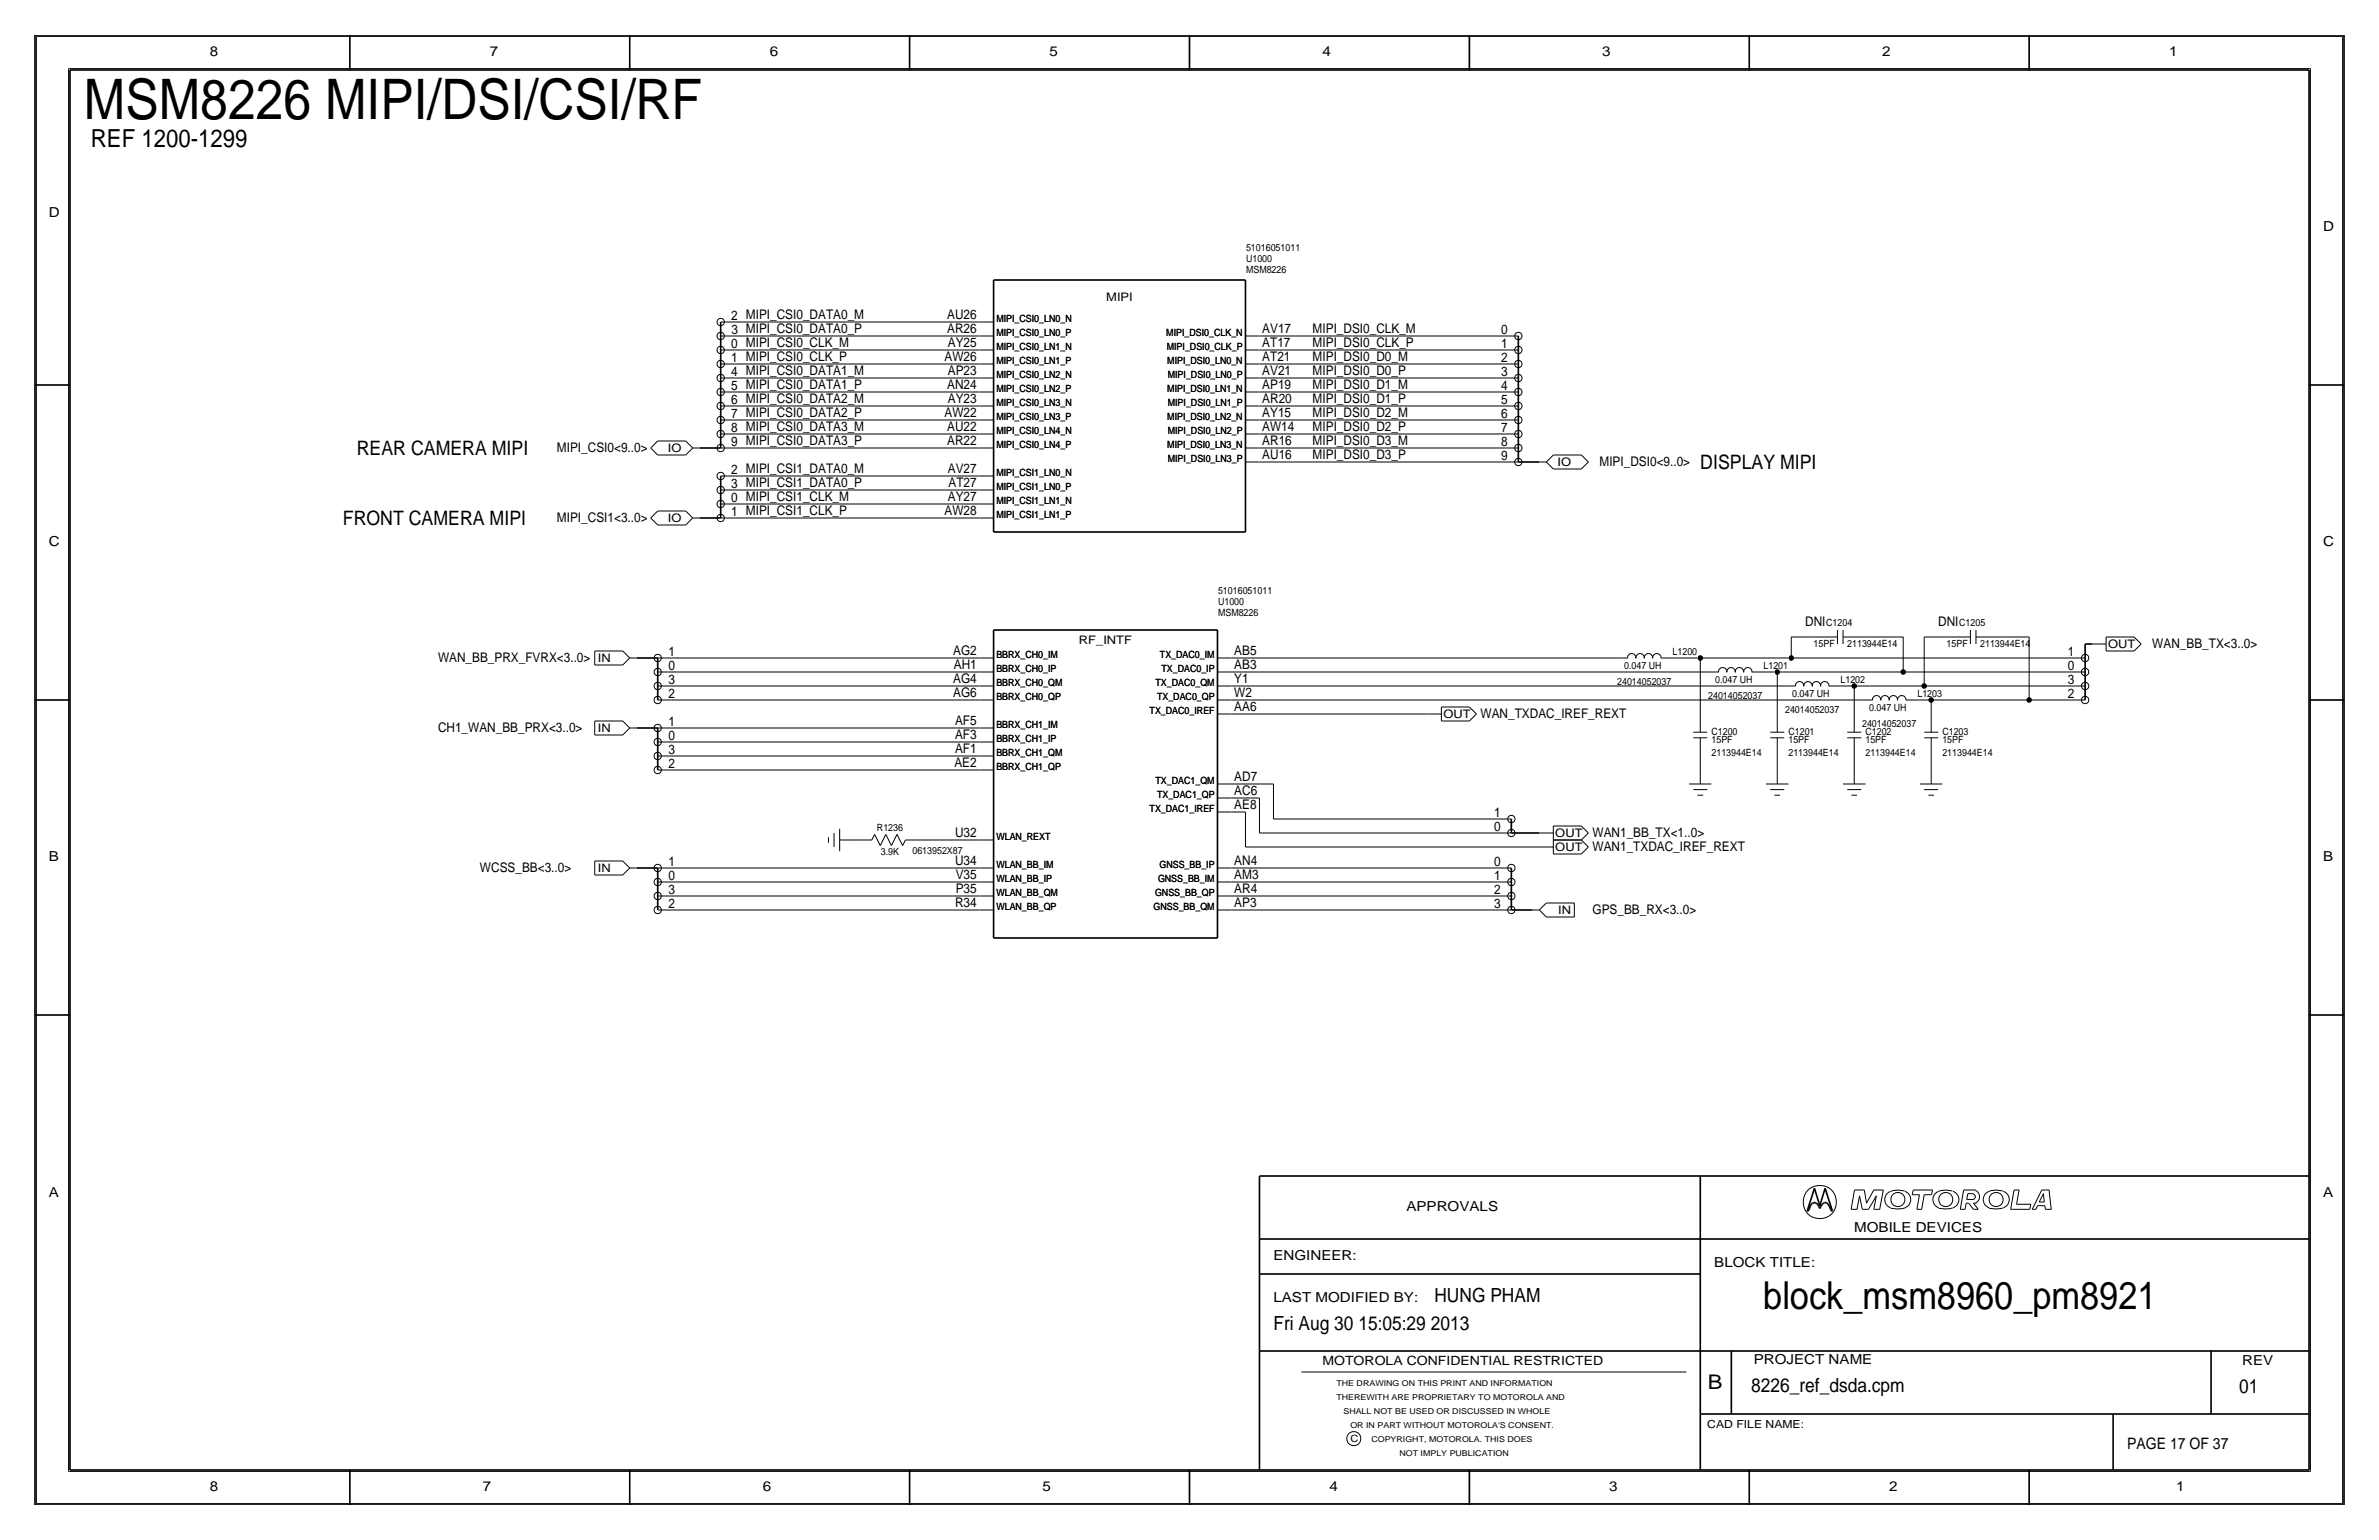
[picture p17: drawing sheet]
<svg xmlns="http://www.w3.org/2000/svg" width="432mm" height="279mm" viewBox="0 0 432 279" stroke-linecap="round" stroke-linejoin="round" font-family="sans-serif">
<defs><g id="words">
<text font-size="10.1" x="15.2" y="21.6">MSM8226 MIPI/DSI/CSI/RF</text>
<text font-size="7" x="320" y="237.5">block_msm8960_pm8921</text>
<text font-size="4.5" x="16.5" y="26.7">REF 1200-1299</text>
<text font-size="3.7" x="310" y="252.1">B</text>
<g font-size="3.6">
<text x="64.8" y="82.5">REAR CAMERA MIPI</text>
<text x="308.6" y="85.1">DISPLAY MIPI</text>
<text x="62.2" y="95.2">FRONT CAMERA MIPI</text>
</g>
<g font-size="3.5">
<text x="260.3" y="236.2">HUNG PHAM</text>
<text x="231.1" y="241.3">Fri Aug 30 15:05:29 2013</text>
<text x="317.9" y="252.6">8226_ref_dsda.cpm</text>
<text x="406.4" y="252.7">01</text>
</g>
<text font-size="2.9" x="386.1" y="262.9">PAGE 17 OF 37</text>
<g font-size="2.5">
<text x="38.1" y="10.2">8</text>
<text x="88.9" y="10.2">7</text>
<text x="139.7" y="10.2">6</text>
<text x="190.5" y="10.2">5</text>
<text x="240" y="10.2">4</text>
<text x="290.8" y="10.2">3</text>
<text x="341.6" y="10.2">2</text>
<text x="393.7" y="10.2">1</text>
<text x="8.9" y="39.4">D</text>
<text x="421.6" y="41.9">D</text>
<text x="8.9" y="99.1">C</text>
<text x="421.6" y="99.1">C</text>
<text x="8.9" y="156.2">B</text>
<text x="421.6" y="156.2">B</text>
<text x="8.9" y="217.2">A</text>
<text x="255.3" y="219.7">APPROVALS</text>
<text x="421.6" y="217.2">A</text>
<text x="336.5" y="223.5">MOBILE DEVICES</text>
<text x="231.1" y="228.6">ENGINEER:</text>
<text x="311.1" y="229.9">BLOCK TITLE:</text>
<text x="231.1" y="236.2">LAST MODIFIED BY:</text>
<text x="318.3" y="247.5">PROJECT NAME</text>
<text x="407" y="247.6">REV</text>
<text x="38.1" y="270.5">8</text>
<text x="87.6" y="270.5">7</text>
<text x="138.4" y="270.5">6</text>
<text x="189.2" y="270.5">5</text>
<text x="241.3" y="270.5">4</text>
<text x="292.1" y="270.5">3</text>
<text x="342.9" y="270.5">2</text>
<text x="395" y="270.5">1</text>
</g>
<g font-size="2.4">
<text x="132.7" y="58">2 MIPI_CSI0_DATA0_M</text>
<text x="171.9" y="57.9">AU26</text>
<text x="132.7" y="63.1">0 MIPI_CSI0_CLK_M</text>
<text x="132.7" y="65.6">1 MIPI_CSI0_CLK_P</text>
<text x="132.7" y="60.6">3 MIPI_CSI0_DATA0_P</text>
<text x="171.4" y="65.5">AW26</text>
<text x="171.9" y="60.4">AR26</text>
<text x="172" y="63">AY25</text>
<text x="229.1" y="65.5">AT21</text>
<text x="229.1" y="63">AT17</text>
<text x="229.1" y="60.4">AV17</text>
<text x="238.3" y="63">MIPI_DSI0_CLK_P</text>
<text x="238.3" y="60.5">MIPI_DSI0_CLK_M</text>
<text x="238.3" y="65.5">MIPI_DSI0_D0_M</text>
<text x="272.5" y="63.1">1</text>
<text x="272.5" y="60.6">0</text>
<text x="272.5" y="65.6">2</text>
<text x="132.7" y="68.2">4 MIPI_CSI0_DATA1_M</text>
<text x="132.7" y="70.7">5 MIPI_CSI0_DATA1_P</text>
<text x="171.9" y="70.6">AN24</text>
<text x="172" y="68.1">AP23</text>
<text x="229.1" y="70.6">AP19</text>
<text x="229.1" y="68.1">AV21</text>
<text x="238.3" y="68.1">MIPI_DSI0_D0_P</text>
<text x="238.3" y="70.6">MIPI_DSI0_D1_M</text>
<text x="272.5" y="68.2">3</text>
<text x="272.5" y="70.7">4</text>
<text x="132.7" y="73.3">6 MIPI_CSI0_DATA2_M</text>
<text x="132.7" y="75.8">7 MIPI_CSI0_DATA2_P</text>
<text x="171.4" y="75.7">AW22</text>
<text x="172" y="73.1">AY23</text>
<text x="229.1" y="75.7">AY15</text>
<text x="229.1" y="73.1">AR20</text>
<text x="238.3" y="75.7">MIPI_DSI0_D2_M</text>
<text x="238.3" y="73.2">MIPI_DSI0_D1_P</text>
<text x="272.5" y="73.2">5</text>
<text x="272.5" y="75.8">6</text>
<text x="101.1" y="82">MIPI_CSI0&lt;9..0&gt;</text>
<text x="132.7" y="80.9">9 MIPI_CSI0_DATA3_P</text>
<text x="132.7" y="78.3">8 MIPI_CSI0_DATA3_M</text>
<text x="171.9" y="80.8">AR22</text>
<text x="171.9" y="78.2">AU22</text>
<text x="229.1" y="83.3">AU16</text>
<text x="229.1" y="80.8">AR16</text>
<text x="229.1" y="78.2">AW14</text>
<text x="238.3" y="78.2">MIPI_DSI0_D2_P</text>
<text x="238.3" y="83.3">MIPI_DSI0_D3_P</text>
<text x="238.3" y="80.8">MIPI_DSI0_D3_M</text>
<text x="272.5" y="78.3">7</text>
<text x="272.5" y="80.9">8</text>
<text x="272.5" y="83.4">9</text>
<text x="132.7" y="86">2 MIPI_CSI1_DATA0_M</text>
<text x="132.7" y="88.5">3 MIPI_CSI1_DATA0_P</text>
<text x="172" y="85.8">AV27</text>
<text x="172.2" y="88.4">AT27</text>
<text x="290.3" y="84.6">MIPI_DSI0&lt;9..0&gt;</text>
<text x="101.1" y="94.7">MIPI_CSI1&lt;3..0&gt;</text>
<text x="132.7" y="93.6">1 MIPI_CSI1_CLK_P</text>
<text x="132.7" y="91">0 MIPI_CSI1_CLK_M</text>
<text x="171.4" y="93.5">AW28</text>
<text x="172" y="90.9">AY27</text>
<text x="327.7" y="113.5">DNI</text>
<text x="351.8" y="113.5">DNI</text>
<text x="121.3" y="119">1</text>
<text x="173" y="118.9">AG2</text>
<text x="224" y="118.9">AB5</text>
<text x="375.3" y="119">1</text>
<text x="390.7" y="117.6">WAN_BB_TX&lt;3..0&gt;</text>
<text x="79.5" y="120.1">WAN_BB_PRX_FVRX&lt;3..0&gt;</text>
<text x="121.3" y="124">3</text>
<text x="121.3" y="121.5">0</text>
<text x="173" y="123.9">AG4</text>
<text x="173.1" y="121.4">AH1</text>
<text x="224" y="123.9">Y1</text>
<text x="224" y="121.4">AB3</text>
<text x="375.3" y="124.1">3</text>
<text x="375.3" y="121.5">0</text>
<text x="121.3" y="126.6">2</text>
<text x="121.3" y="131.7">1</text>
<text x="173" y="126.5">AG6</text>
<text x="173.4" y="131.6">AF5</text>
<text x="224" y="126.5">W2</text>
<text x="224" y="129">AA6</text>
<text x="268.7" y="130.3">WAN_TXDAC_IREF_REXT</text>
<text x="375.3" y="126.6">2</text>
<text x="79.5" y="132.8">CH1_WAN_BB_PRX&lt;3..0&gt;</text>
<text x="121.3" y="134.2">0</text>
<text x="121.3" y="136.7">3</text>
<text x="173.4" y="136.6">AF1</text>
<text x="173.4" y="134.1">AF3</text>
<text x="121.3" y="139.3">2</text>
<text x="173.2" y="139.2">AE2</text>
<text x="224" y="141.7">AD7</text>
<text x="224" y="144.3">AC6</text>
<text x="224" y="146.8">AE8</text>
<text x="271.2" y="148.2">1</text>
<text x="173.4" y="151.9">U32</text>
<text x="271.2" y="150.7">0</text>
<text x="289.1" y="151.9">WAN1_BB_TX&lt;1..0&gt;</text>
<text x="289.1" y="154.4">WAN1_TXDAC_IREF_REXT</text>
<text x="87.1" y="158.2">WCSS_BB&lt;3..0&gt;</text>
<text x="121.3" y="159.6">0</text>
<text x="121.3" y="157.1">1</text>
<text x="173.4" y="157">U34</text>
<text x="173.5" y="159.5">V35</text>
<text x="224" y="157">AN4</text>
<text x="224" y="159.5">AM3</text>
<text x="271.2" y="159.6">1</text>
<text x="271.2" y="157.1">0</text>
<text x="121.3" y="162.1">3</text>
<text x="121.3" y="164.7">2</text>
<text x="173.4" y="164.6">R34</text>
<text x="173.5" y="162.1">P35</text>
<text x="224" y="162">AR4</text>
<text x="224" y="164.6">AP3</text>
<text x="271.2" y="162.2">2</text>
<text x="271.2" y="164.7">3</text>
<text x="289.1" y="165.9">GPS_BB_RX&lt;3..0&gt;</text>
</g>
<text font-size="2.3" x="240" y="247.6">MOTOROLA CONFIDENTIAL RESTRICTED</text>
<g font-size="2.1">
<text x="200.8" y="54.6">MIPI</text>
<text x="121.2" y="82">IO</text>
<text x="282.7" y="84.5">IO</text>
<text x="121.2" y="94.7">IO</text>
<text x="195.8" y="116.8">RF_INTF</text>
<text x="382.6" y="117.7">OUT</text>
<text x="108.5" y="120.1">IN</text>
<text x="262" y="130.4">OUT</text>
<text x="108.5" y="132.8">IN</text>
<text x="282.3" y="154.5">OUT</text>
<text x="282.3" y="151.9">OUT</text>
<text x="108.5" y="158.2">IN</text>
<text x="282.8" y="165.8">IN</text>
</g>
<text font-size="2" x="309.9" y="259.1">CAD FILE NAME:</text>
<g font-size="1.8">
<text x="226.2" y="47.5">U1000</text>
<text x="226.2" y="45.5">51016051011</text>
<text x="226.2" y="49.5">MSM8226</text>
<text x="180.8" y="58.4">MIPI_CSI0_LN0_N</text>
<text x="180.8" y="61">MIPI_CSI0_LN0_P</text>
<text x="180.8" y="63.5">MIPI_CSI0_LN1_N</text>
<text x="211.7" y="61">MIPI_DSI0_CLK_N</text>
<text x="211.8" y="63.5">MIPI_DSI0_CLK_P</text>
<text x="180.8" y="66">MIPI_CSI0_LN1_P</text>
<text x="180.8" y="68.6">MIPI_CSI0_LN2_N</text>
<text x="180.8" y="71.1">MIPI_CSI0_LN2_P</text>
<text x="211.9" y="66">MIPI_DSI0_LN0_N</text>
<text x="211.9" y="71.1">MIPI_DSI0_LN1_N</text>
<text x="212" y="68.6">MIPI_DSI0_LN0_P</text>
<text x="180.8" y="76.2">MIPI_CSI0_LN3_P</text>
<text x="180.8" y="73.7">MIPI_CSI0_LN3_N</text>
<text x="211.9" y="76.2">MIPI_DSI0_LN2_N</text>
<text x="212" y="73.7">MIPI_DSI0_LN1_P</text>
<text x="180.8" y="78.7">MIPI_CSI0_LN4_N</text>
<text x="180.8" y="81.3">MIPI_CSI0_LN4_P</text>
<text x="211.9" y="81.3">MIPI_DSI0_LN3_N</text>
<text x="212" y="83.8">MIPI_DSI0_LN3_P</text>
<text x="212" y="78.7">MIPI_DSI0_LN2_P</text>
<text x="180.8" y="88.9">MIPI_CSI1_LN0_P</text>
<text x="180.8" y="86.4">MIPI_CSI1_LN0_N</text>
<text x="180.8" y="94">MIPI_CSI1_LN1_P</text>
<text x="180.8" y="91.4">MIPI_CSI1_LN1_N</text>
<text x="221.1" y="107.7">51016051011</text>
<text x="221.1" y="111.8">MSM8226</text>
<text x="221.1" y="109.7">U1000</text>
<text x="331.5" y="113.5">C1204</text>
<text x="355.6" y="113.5">C1205</text>
<text x="180.8" y="119.4">BBRX_CH0_IM</text>
<text x="210.5" y="119.4">TX_DAC0_IM</text>
<text x="303.6" y="118.9">L1200</text>
<text x="329.2" y="117.3">15PF</text>
<text x="335.3" y="117.3">2113944E14</text>
<text x="353.3" y="117.3">15PF</text>
<text x="359.4" y="117.3">2113944E14</text>
<text x="180.8" y="124.5">BBRX_CH0_QM</text>
<text x="180.8" y="121.9">BBRX_CH0_IP</text>
<text x="209.7" y="124.5">TX_DAC0_QM</text>
<text x="210.8" y="121.9">TX_DAC0_IP</text>
<text x="293.5" y="124.2">24014052037</text>
<text x="294.8" y="121.4">0.047 UH</text>
<text x="311.3" y="124">0.047 UH</text>
<text x="320.1" y="121.5">L1201</text>
<text x="334.1" y="124">L1202</text>
<text x="180.8" y="127">BBRX_CH0_QP</text>
<text x="208.7" y="129.5">TX_DAC0_IREF</text>
<text x="210" y="127">TX_DAC0_QP</text>
<text x="310" y="126.7">24014052037</text>
<text x="324" y="129.3">24014052037</text>
<text x="325.3" y="126.5">0.047 UH</text>
<text x="338" y="131.8">24014052037</text>
<text x="339.2" y="129">0.047 UH</text>
<text x="348" y="126.5">L1203</text>
<text x="180.8" y="137.2">BBRX_CH1_QM</text>
<text x="180.8" y="134.6">BBRX_CH1_IP</text>
<text x="180.8" y="132.1">BBRX_CH1_IM</text>
<text x="310.6" y="133.4">C1200</text>
<text x="310.6" y="137.2">2113944E14</text>
<text x="310.6" y="134.9">15PF</text>
<text x="324.6" y="133.4">C1201</text>
<text x="324.6" y="137.2">2113944E14</text>
<text x="324.6" y="134.9">15PF</text>
<text x="338.6" y="133.3">C1202</text>
<text x="338.6" y="137.2">2113944E14</text>
<text x="338.6" y="134.9">15PF</text>
<text x="352.6" y="133.4">C1203</text>
<text x="352.6" y="137.2">2113944E14</text>
<text x="352.6" y="134.9">15PF</text>
<text x="180.8" y="139.7">BBRX_CH1_QP</text>
<text x="209.7" y="142.2">TX_DAC1_QM</text>
<text x="208.7" y="147.3">TX_DAC1_IREF</text>
<text x="210" y="144.8">TX_DAC1_QP</text>
<text x="159.2" y="150.8">R1236</text>
<text x="159.9" y="155">3.9K</text>
<text x="165.6" y="154.9">0613952X87</text>
<text x="180.8" y="152.4">WLAN_REXT</text>
<text x="180.8" y="160">WLAN_BB_IP</text>
<text x="180.8" y="157.5">WLAN_BB_IM</text>
<text x="210.2" y="160">GNSS_BB_IM</text>
<text x="210.5" y="157.5">GNSS_BB_IP</text>
<text x="180.8" y="165.1">WLAN_BB_QP</text>
<text x="180.8" y="162.6">WLAN_BB_QM</text>
<text x="209.4" y="165.1">GNSS_BB_QM</text>
<text x="209.6" y="162.6">GNSS_BB_QP</text>
<text x="245.1" y="261.6">C</text>
</g>
<g font-size="1.5">
<text x="242.6" y="251.5">THE DRAWING ON THIS PRINT AND INFORMATION</text>
<text x="242.6" y="254">THEREWITH ARE PROPRIETARY TO MOTOROLA AND</text>
<text x="243.8" y="256.5">SHALL NOT BE USED OR DISCUSSED IN WHOLE</text>
<text x="245.1" y="259.1">OR IN PART WITHOUT MOTOROLA'S CONSENT.</text>
<text x="248.9" y="261.6">COPYRIGHT, MOTOROLA. THIS DOES</text>
<text x="254" y="264.2">NOT IMPLY PUBLICATION</text>
</g>
</g></defs>
<g fill="none" stroke="#000" stroke-width=".3">
<path d="M6.3 6.3v266.7zM6.4 6.3h419zM12.7 12.7h406.4zM12.7 12.7v254zM63.5 6.3v6.4zM114.3 6.3v6.4zM165.1 6.3v6.4zM215.9 6.3v6.4zM266.7 6.3v6.4zM317.5 6.3v6.4zM368.3 6.3v6.4zM419.1 12.7v254z"/>
<path d="M425.4 6.3v266.7zM130.8 58.4v2.6zM180.3 50.8h45.8zM180.3 50.8v45.7zM226.1 50.8v45.7zM6.3 69.8h6.4zM130.8 61v2.5zM130.8 63.5v2.5zM130.8 66v2.6zM130.8 68.6v2.5zM130.8 71.1v2.6zM130.8 73.7v2.5z"/>
<path d="M130.8 76.2v2.5zM130.8 78.7v2.6zM275.6 61v2.5zM275.6 63.5v2.5zM275.6 66v2.6zM275.6 68.6v2.5zM275.6 71.1v2.6zM275.6 73.7v2.5zM275.6 76.2v2.5zM275.6 78.7v2.6zM419.1 69.8h6.3zM127 81.3h3.8z"/>
<path d="M127 94h3.8zM130.8 86.4v2.5zM130.8 88.9v2.5zM130.8 91.4v2.6zM180.3 96.5h45.8zM275.6 81.3v2.5zM275.6 83.8h3.8zM115.6 119.4h3.8zM119.4 119.4v2.5zM180.3 114.3h40.7zM180.3 114.3v55.9zM221 114.3v55.9z"/>
<path d="M378.5 119.4v2.5zM378.5 116.8v2.6zM378.5 116.8h1.2zM6.3 127h6.4zM115.6 132.1h3.8zM119.4 132.1v2.5zM119.4 134.6v2.6zM119.4 137.2v2.5zM119.4 121.9v2.6zM119.4 124.5v2.5zM378.5 121.9v2.6zM378.5 124.5v2.5z"/>
<path d="M419.1 127h6.3zM115.6 157.5h3.8zM119.4 157.5v2.5zM274.3 157.5v2.5zM274.3 151.1h5.1zM274.3 148.6v2.5zM119.4 160v2.6zM119.4 162.6v2.5zM180.3 170.2h40.7zM274.3 162.6v2.5zM274.3 160v2.6zM274.3 165.1h3.8z"/>
<path d="M6.3 184.1h6.4zM419.1 184.1h6.3zM228.6 213.4v53.3zM228.6 213.4h190.5zM308.6 213.4v53.3zM328 219.7h.2zM328.4 219.4l-.2 .3zM328.6 218.8l-.2 .6zM328.8 218.5l-.2 .3zM329 218.3l.2-.1zM329 218.3l-.2 .2zM329.2 218.2h.2z"/>
<path d="M329.3 215.6l-1.3 4.1zM329.3 215.6l1 3.1zM329.4 218.2l.2 .1zM329.6 218.3l.3 .2zM329.9 218.5l.2 .3zM330.1 218.8l.2 .5zM330.5 218.8l-.2 .5zM330.8 218.5l-.3 .3zM331 218.3l-.2 .2zM331 218.3l.2-.1zM331.2 218.2h.2zM331.3 215.6l1.3 4.1z"/>
<path d="M331.3 215.6l-1 3.1zM331.4 218.2l.2 .1zM331.6 218.3l.2 .2zM331.8 218.5l.2 .3zM332 218.8l.3 .6zM332.3 219.4l.1 .3zM332.4 219.7h.2zM228.6 231.1h80zM228.6 224.8h190.5zM228.6 245.1h190.5zM308.6 256.5h110.5zM314.2 245.1v11.4z"/>
<path d="M383.5 256.5v10.2zM401.3 245.1v11.4zM6.4 273h419zM12.7 266.7h406.4zM63.5 266.7v6.3zM114.3 266.7v6.3zM165.1 266.7v6.3zM215.9 266.7v6.3zM266.7 266.7v6.3zM317.5 266.7v6.3zM368.3 266.7v6.3z"/>
</g>
<g fill="none" stroke="#000" stroke-width=".18">
<path d="M6.6 6.6h418.6zM6.6 6.6v266.2zM12.4 12.4v254.6zM12.4 12.4h407zM419.4 12.4v254.6zM425.2 6.6v266.2zM130.8 58.4h2.5zM133.3 58.4h44.5zM177.8 58.4h2.5zM130.8 61h2.5zM130.8 63.5h2.5zM130.8 66h2.5z"/>
<path d="M130.8 68.6h2.5zM130.8 71.1h2.5zM130.8 73.7h2.5zM130.8 76.2h2.5zM130.8 78.7h2.5zM133.3 63.5h44.5zM133.3 66h44.5zM133.3 71.1h44.5zM133.3 78.7h44.5zM133.3 73.7h44.5zM133.3 76.2h44.5zM133.3 68.6h44.5z"/>
<path d="M133.3 61h44.5zM177.8 61h2.5zM177.8 63.5h2.5zM177.8 66h2.5zM177.8 68.6h2.5zM177.8 71.1h2.5zM177.8 76.2h2.5zM177.8 73.7h2.5zM177.8 78.7h2.5zM226.1 66h2.5zM226.1 68.6h2.5zM226.1 78.7h2.5z"/>
<path d="M226.1 73.7h2.5zM226.1 76.2h2.5zM226.1 71.1h2.5zM226.1 61h2.5zM226.1 63.5h2.5zM228.6 76.2h44.4zM228.6 78.7h44.4zM228.6 73.7h44.4zM228.6 63.5h44.4zM228.6 61h44.4zM228.6 71.1h44.4zM228.6 68.6h44.4z"/>
<path d="M228.6 66h44.4zM273.1 63.5h2.5zM273.1 61h2.5zM273.1 71.1h2.5zM273.1 68.6h2.5zM273.1 66h2.5zM273.1 73.7h2.5zM273.1 76.2h2.5zM273.1 78.7h2.5zM118.1 94l1.3 1.3zM118.1 81.3l1.3 1.3zM119.4 95.2h5.1z"/>
<path d="M119.4 92.7h5.1zM119.4 82.5h5.1zM119.4 80h5.1zM119.4 92.7l-1.3 1.3zM119.4 80l-1.3 1.3zM124.5 92.7l1.2 1.3zM124.5 80l1.2 1.3zM125.7 94h1.3zM125.7 94l-1.2 1.3zM125.7 81.3h1.3zM125.7 81.3l-1.2 1.3zM130.8 81.3h2.5z"/>
<path d="M130.8 86.4h2.5zM130.8 88.9h2.5zM130.8 94h2.5zM130.8 91.4h2.5zM133.3 81.3h44.5zM133.3 94h44.5zM133.3 86.4h44.5zM133.3 88.9h44.5zM133.3 91.4h44.5zM177.8 94h2.5zM177.8 91.4h2.5zM177.8 88.9h2.5z"/>
<path d="M177.8 86.4h2.5zM177.8 81.3h2.5zM226.1 83.8h2.5zM226.1 81.3h2.5zM228.6 83.8h44.4zM228.6 81.3h44.4zM273.1 81.3h2.5zM273.1 83.8h2.5zM279.4 83.8h1.3zM280.7 83.8l1.2 1.3zM281.9 85.1h5.1zM281.9 82.5h5.1z"/>
<path d="M281.9 82.5l-1.2 1.3zM287 82.5l1.3 1.3zM288.3 83.8l-1.3 1.3zM107.9 118.1h5.1zM107.9 118.1v2.6zM113 118.1l1.3 1.3zM114.3 119.4l-1.3 1.2zM114.3 119.4h1.3zM119.4 119.4h2.5zM121.9 119.4h55.9zM177.8 119.4h2.5zM221 119.4h2.5z"/>
<path d="M223.5 119.4h69.9zM293.4 119.4h2zM295.4 119.4a.75 .75 0 0 1 .7-.8 .75 .75 0 0 1 .8 .8M296.9 119.4a.75 .75 0 0 1 .8-.8 .75 .75 0 0 1 .7 .8M298.5 119.4a.75 .75 0 0 1 .7-.8 .75 .75 0 0 1 .7 .8M300 119.4a.75 .75 0 0 1 .7-.8 .75 .75 0 0 1 .7 .8M301.5 119.4h2zM303.5 119.4h5.1zM308.6 119.4h16.5zM308.6 119.4v8.9zM325.1 115.6v3.8zM325.1 119.4h50.8z"/>
<path d="M325.1 115.6h3.8zM328.9 115.6h4.6zM333.5 114.3v2.5zM334.5 114.3v2.5zM334.5 115.6h4.6zM339.1 115.6h6.3zM345.4 115.6v6.3zM349.2 115.6h3.9zM349.2 115.6v8.9zM353.1 115.6h4.5zM357.6 114.3v2.5zM358.6 115.6h4.6z"/>
<path d="M358.6 114.3v2.5zM363.2 115.6h5.1zM368.3 115.6v11.4zM375.9 119.4h2.6zM379.7 116.8h2.6zM382.3 115.6h5zM382.3 118.1h5zM382.3 115.6v2.5zM387.3 115.6l1.3 1.2zM388.6 116.8l-1.3 1.3zM107.9 130.8h5.1zM107.9 130.8v2.5z"/>
<path d="M107.9 133.3h5.1zM107.9 120.7h5.1zM113 130.8l1.3 1.3zM114.3 132.1l-1.3 1.2zM114.3 132.1h1.3zM119.4 121.9h2.5zM119.4 124.5h2.5zM119.4 127h2.5zM119.4 132.1h2.5zM119.4 134.6h2.5zM119.4 137.2h2.5zM119.4 139.7h2.5z"/>
<path d="M121.9 124.5h55.9zM121.9 134.6h55.9zM121.9 132.1h55.9zM121.9 127h55.9zM121.9 121.9h55.9zM121.9 139.7h55.9zM121.9 137.2h55.9zM177.8 132.1h2.5zM177.8 134.6h2.5zM177.8 137.2h2.5zM177.8 139.7h2.5zM177.8 121.9h2.5z"/>
<path d="M177.8 124.5h2.5zM177.8 127h2.5zM221 121.9h2.5zM221 124.5h2.5zM221 129.5h2.5zM221 127h2.5zM223.5 121.9h86.4zM223.5 124.5h100.3zM223.5 127h114.3zM223.5 129.5h35.6zM259.1 129.5h2.5zM261.6 128.3h5.1z"/>
<path d="M261.6 130.8h5.1zM261.6 128.3v2.5zM266.7 128.3l1.3 1.2zM268 129.5l-1.3 1.3zM307.3 133.9h2.6zM307.3 132.8h2.6zM308.6 138.4v1.3zM308.6 133.9v4.5zM308.6 128.3v4.5zM308.6 139.7v2.5zM309.9 121.9h2zM311.9 122a.75 .75 0 0 1 .7-.9 .75 .75 0 0 1 .8 .9"/>
<path d="M313.4 122a.75 .75 0 0 1 .8-.9 .75 .75 0 0 1 .7 .9M315 122a.75 .75 0 0 1 .7-.9 .75 .75 0 0 1 .7 .9M316.5 122a.75 .75 0 0 1 .7-.9 .75 .75 0 0 1 .8 .9M318 121.9h2zM320 121.9h2.6zM321.3 133.9h2.5zM321.3 132.8h2.5zM322.6 138.4v1.3zM322.6 121.9h22.8zM322.6 121.9v6.4zM322.6 133.9v4.5zM322.6 128.3v4.5z"/>
<path d="M322.6 139.7v2.5zM323.9 124.5h2zM325.9 124.5a.75 .75 0 0 1 .7-.8 .75 .75 0 0 1 .8 .8M327.4 124.5a.75 .75 0 0 1 .7-.8 .75 .75 0 0 1 .8 .8M328.9 124.5a.75 .75 0 0 1 .8-.8 .75 .75 0 0 1 .7 .8M330.5 124.5a.75 .75 0 0 1 .7-.8 .75 .75 0 0 1 .7 .8M332 124.5h2zM334 124.5h2.5zM335.3 132.8h2.5zM335.3 133.9h2.5zM336.5 138.4v1.3zM336.5 124.5h12.7z"/>
<path d="M336.5 124.5v3.8zM336.5 133.9v4.5zM336.5 128.3v4.5zM336.5 139.7v2.5zM337.8 127h2.1zM339.9 127.1a.75 .75 0 0 1 .7-.9 .75 .75 0 0 1 .7 .9M341.4 127.1a.75 .75 0 0 1 .7-.9 .75 .75 0 0 1 .7 .9M342.9 127.1a.75 .75 0 0 1 .7-.9 .75 .75 0 0 1 .8 .9M344.4 127.1a.75 .75 0 0 1 .8-.9 .75 .75 0 0 1 .7 .9M345.4 121.9h30.5zM345.9 127h2.1zM348 127h2.5z"/>
<path d="M349.2 124.5h26.7zM349.2 133.9h2.6zM349.3 132.8h2.5zM350.5 138.4v1.3zM350.5 127v1.3zM350.5 139.7v2.5zM350.5 133.9v4.5zM350.5 128.3v4.5zM350.5 127h17.8zM368.3 127h7.6zM375.9 121.9h2.6zM375.9 124.5h2.6z"/>
<path d="M375.9 127h2.6zM107.9 156.2h5.1zM107.9 156.2v2.6zM107.9 158.8h5.1zM113 156.2l1.3 1.3zM114.3 157.5l-1.3 1.2zM114.3 157.5h1.3zM119.4 157.5h2.5zM121.9 157.5h55.9zM150.4 151.9v1zM151.4 151.1v2.6zM152.4 152.4h2.5z"/>
<path d="M152.4 150.4v4zM154.9 152.4h1.3zM156.2 152.4h2zM158.7 151.4l-.5 1zM158.8 151.4l1 2zM160.8 151.4l-1 2zM160.8 151.4l1 2zM162.8 151.4l1 2zM162.8 151.4l-1 2zM164.3 152.4l-.5 1zM164.3 152.4h2.1zM166.4 152.4h11.4z"/>
<path d="M177.8 152.4h2.5zM177.8 157.5h2.5zM221 142.2h2.5zM221 144.8h2.5zM221 147.3h2.5zM221 157.5h2.5zM223.5 142.2h7.6zM223.5 147.3h2.6zM223.5 157.5h48.3zM223.5 144.8h5.1zM226.1 153.7h53.3zM226.1 147.3v6.4z"/>
<path d="M228.6 144.8v6.3zM228.6 151.1h43.2zM231.1 142.2v6.4zM231.1 148.6h40.7zM271.8 157.5h2.5zM271.8 151.1h2.5zM271.8 148.6h2.5zM279.4 153.7h2.5zM279.4 151.1h2.5zM281.9 152.4h5.1zM281.9 154.9h5.1zM281.9 152.4v2.5z"/>
<path d="M281.9 149.9h5.1zM281.9 149.9v2.5zM287 152.4l1.3 1.3zM287 149.9l1.3 1.2zM288.3 153.7l-1.3 1.2zM288.3 151.1l-1.3 1.3zM306.6 142.2h4zM307.3 143.3h2.6zM308.1 144.3h1zM320.5 142.2h4.1zM321.3 143.3h2.5zM322.1 144.3h1z"/>
<path d="M334.5 142.2h4.1zM335.3 143.3h2.5zM336 144.3h1.1zM348.5 142.2h4.1zM349.3 143.3h2.5zM350 144.3h1zM119.4 165.1h2.5zM119.4 162.6h2.5zM119.4 160h2.5zM121.9 165.1h55.9zM121.9 160h55.9zM121.9 162.6h55.9z"/>
<path d="M177.8 162.6h2.5zM177.8 160h2.5zM177.8 165.1h2.5zM221 162.6h2.5zM221 165.1h2.5zM221 160h2.5zM223.5 165.1h48.3zM223.5 160h48.3zM223.5 162.6h48.3zM271.8 165.1h2.5zM271.8 162.6h2.5zM271.8 160h2.5z"/>
<path d="M278.1 165.1h1.3zM279.4 165.1l1.3 1.3zM280.7 163.8l-1.3 1.3zM280.7 163.8h5.1zM280.7 166.4h5.1zM285.8 163.8v2.6zM336 219.4h1.1zM336.6 215.9h1.8zM336.6 215.9l-.6 3.5zM337.5 217l-.4 2.4zM337.5 217l.5 2.4zM338 219.4h1.1z"/>
<path d="M338.4 215.9l.4 2.4zM340.1 219.4h1.1zM340.1 215.9h1.7zM340.1 215.9l-1.3 2.4zM340.6 217l-1.5 2.4zM340.6 217l-.5 2.4zM341.8 215.9l-.6 3.5zM343.1 216.2a1.6 1.6 0 0 0-1 1.5 1.6 1.6 0 0 0 1.1 1.5M345.7 216.1h-.2a4 4 0 0 0-2.3 .1M345.7 216.2a1.59 1.59 0 0 1 1.1 1.5 1.59 1.59 0 0 1-1.1 1.5 5.1 5.1 0 0 1-2.5 0M347.1 216.8h1.3zM347.3 215.9l-.2 .9z"/>
<path d="M347.3 215.9h3.5zM347.9 219.4h.9zM348.4 216.8l-.5 2.6zM349.2 216.8l-.4 2.6zM349.2 216.8h1.4zM350.8 215.9l-.2 .9zM354.4 216.1a3.1 3.1 0 0 0-3.3 .7 1.62 1.62 0 0 0 .8 2.4M354.4 219.2a5.1 5.1 0 0 1-2.5 0M354.5 216.2a1.59 1.59 0 0 1 1 1.5 1.59 1.59 0 0 1-1 1.5M355.8 219.4h.9zM356.4 215.9l-.6 3.5zM356.4 215.9h2.2z"/>
<path d="M356.9 218.3l-.2 1.1zM356.9 218.3h.4zM357 217.6h1.2zM357.2 216.6l-.2 1zM357.2 216.6h1zM357.3 218.3l.9 1.1zM358.1 216.7a.5 .5 0 0 1 .4 .4 .5 .5 0 0 1-.4 .5M358.2 219.4h.9zM358.2 218.3l.9 1.1zM358.2 218.3h.4zM358.5 216a1.24 1.24 0 0 1 .8 1.1 1.24 1.24 0 0 1-.8 1.2M363.5 216.1a3.1 3.1 0 0 0-3.3 .7 1.62 1.62 0 0 0 .8 2.4"/>
<path d="M363.6 219.2a5.1 5.1 0 0 1-2.6 0M363.6 216.2a1.59 1.59 0 0 1 1.1 1.5 1.59 1.59 0 0 1-1.1 1.5M364.9 219.4h3.5zM365.6 215.9h.9zM365.6 215.9l-.7 3.5zM366 218.5h2.6zM366.5 215.9l-.5 2.6zM368.6 218.5l-.2 .9zM368.9 219.4h.6zM369.8 218.7h1.3zM369.8 218.7l-.3 .7zM370.1 218.1h.9z"/>
<path d="M370.6 215.9l-1.7 3.5zM370.6 215.9h1.3zM370.9 216.6l-.8 1.5zM370.9 216.6l.1 1.5zM371.1 218.7l.1 .7zM371.2 219.4h1.1zM371.9 215.9l.4 3.5zM236.2 248.9h69.9zM6.6 272.8h418.6zM12.4 267h407z"/>
<circle cx="130.8" cy="58.4" r=".67"/>
<circle cx="130.8" cy="66" r=".67"/>
<circle cx="130.8" cy="68.6" r=".67"/>
<circle cx="130.8" cy="76.2" r=".67"/>
<circle cx="130.8" cy="78.7" r=".67"/>
<circle cx="130.8" cy="71.1" r=".67"/>
<circle cx="130.8" cy="61" r=".67"/>
<circle cx="130.8" cy="73.7" r=".67"/>
<circle cx="130.8" cy="63.5" r=".67"/>
<circle cx="275.6" cy="63.5" r=".67"/>
<circle cx="275.6" cy="61" r=".67"/>
<circle cx="275.6" cy="71.1" r=".67"/>
<circle cx="275.6" cy="73.7" r=".67"/>
<circle cx="275.6" cy="68.6" r=".67"/>
<circle cx="275.6" cy="66" r=".67"/>
<circle cx="275.6" cy="76.2" r=".67"/>
<circle cx="275.6" cy="78.7" r=".67"/>
<circle cx="130.8" cy="94" r=".67"/>
<circle cx="130.8" cy="81.3" r=".67"/>
<circle cx="130.8" cy="86.4" r=".67"/>
<circle cx="130.8" cy="91.4" r=".67"/>
<circle cx="130.8" cy="88.9" r=".67"/>
<circle cx="275.6" cy="81.3" r=".67"/>
<circle cx="275.6" cy="83.8" r=".67"/>
<circle cx="119.4" cy="119.4" r=".67"/>
<circle cx="378.5" cy="119.4" r=".67"/>
<circle cx="119.4" cy="121.9" r=".67"/>
<circle cx="119.4" cy="124.5" r=".67"/>
<circle cx="119.4" cy="127" r=".67"/>
<circle cx="119.4" cy="134.6" r=".67"/>
<circle cx="119.4" cy="137.2" r=".67"/>
<circle cx="119.4" cy="132.1" r=".67"/>
<circle cx="119.4" cy="139.7" r=".67"/>
<circle cx="378.5" cy="121.9" r=".67"/>
<circle cx="378.5" cy="127" r=".67"/>
<circle cx="378.5" cy="124.5" r=".67"/>
<circle cx="119.4" cy="157.5" r=".67"/>
<circle cx="274.3" cy="157.5" r=".67"/>
<circle cx="274.3" cy="148.6" r=".67"/>
<circle cx="274.3" cy="151.1" r=".67"/>
<circle cx="119.4" cy="165.1" r=".67"/>
<circle cx="119.4" cy="160" r=".67"/>
<circle cx="119.4" cy="162.6" r=".67"/>
<circle cx="274.3" cy="165.1" r=".67"/>
<circle cx="274.3" cy="162.6" r=".67"/>
<circle cx="274.3" cy="160" r=".67"/>
<circle cx="330.3" cy="218.1" r="3"/>
<circle cx="344.5" cy="217.6" r="1.28"/>
<circle cx="353.2" cy="217.6" r="1.28"/>
<circle cx="362.3" cy="217.6" r="1.28"/>
<circle cx="245.7" cy="261" r="1.28"/>
</g>
<g fill="#000" stroke="#000" stroke-width=".18">
<circle cx="308.6" cy="119.4" r=".41"/>
<circle cx="325.1" cy="119.4" r=".41"/>
<circle cx="322.6" cy="121.9" r=".41"/>
<circle cx="336.5" cy="124.5" r=".41"/>
<circle cx="345.4" cy="121.9" r=".41"/>
<circle cx="349.2" cy="124.5" r=".41"/>
<circle cx="350.5" cy="127" r=".41"/>
<circle cx="368.3" cy="127" r=".41"/>
</g>
<use href="#words"/>
</svg>
